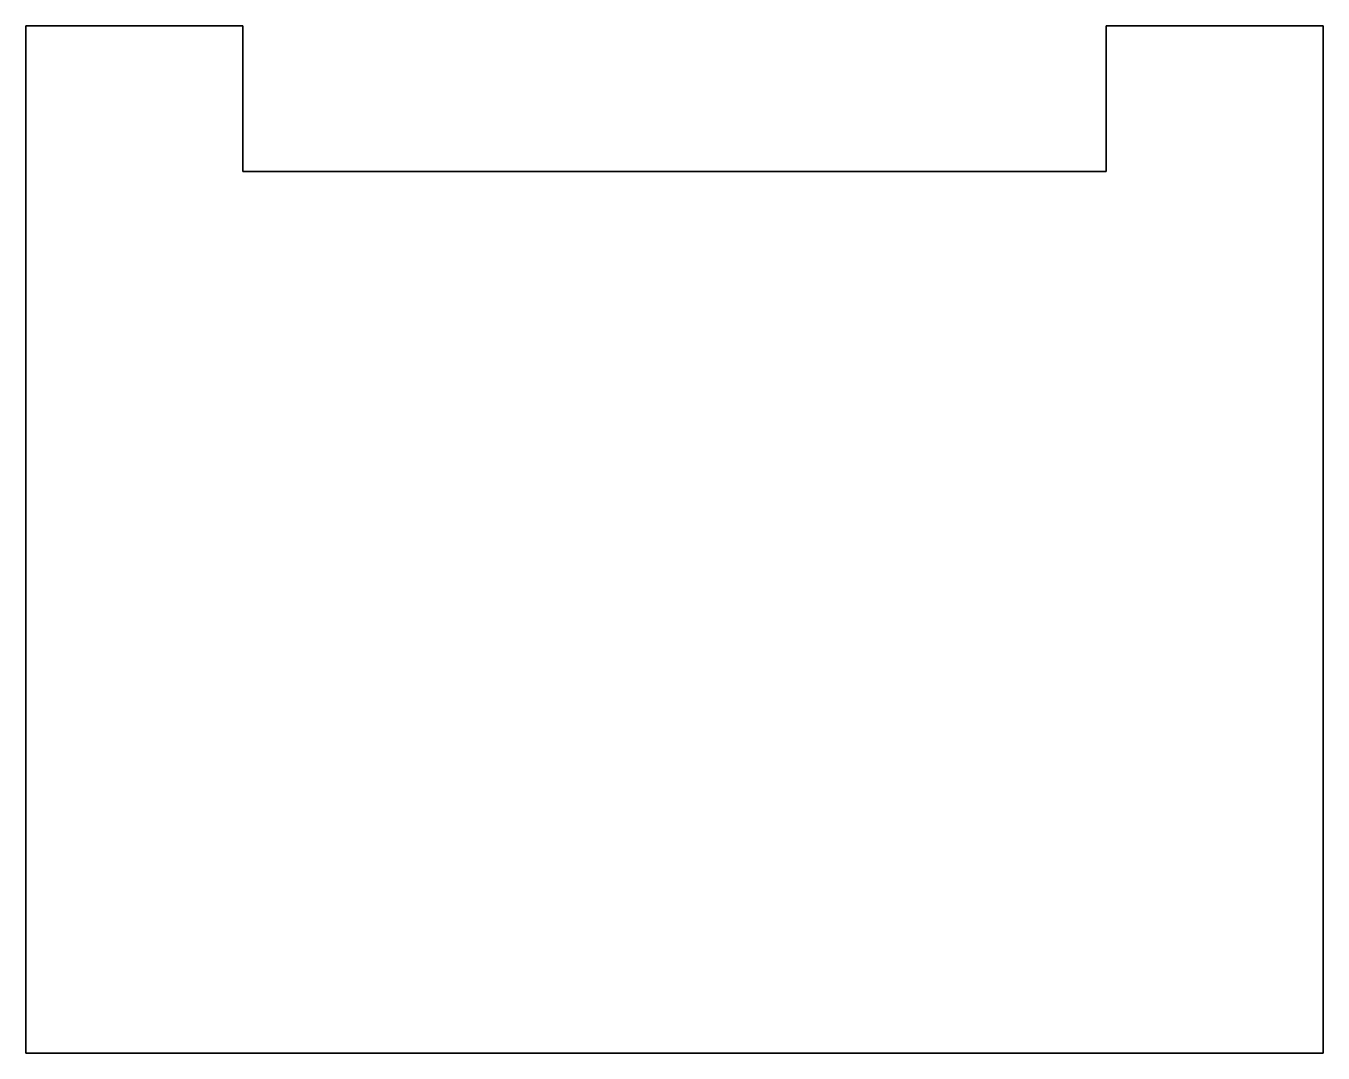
# Model space of a CAD drawing. Extents: x 84 to 449, y 96 to 385.
import ezdxf

# ---------------------------------------------------------------- set-up
doc = ezdxf.new("R2010")
doc.units = 0

msp = doc.modelspace()

# ---------------------------------------------------------------- linework, layer by layer
at = {"color": 7, "lineweight": 35}
for p, q in [((83.791656, 95.970917), (83.791656, 384.970917)), ((83.791656, 384.970917), (144.791656, 384.970917)), ((144.791656, 384.970917), (144.791656, 343.970917)), ((387.791656, 343.970917), (387.791656, 384.970917)), ((387.791656, 384.970917), (448.791656, 384.970917)), ((448.791656, 384.970917), (448.791656, 95.970917)), ((144.791656, 343.970917), (387.791656, 343.970917)), ((448.791656, 95.970917), (83.791656, 95.970917))]:
    msp.add_line(p, q, dxfattribs=at)

doc.saveas('drawing.dxf')
